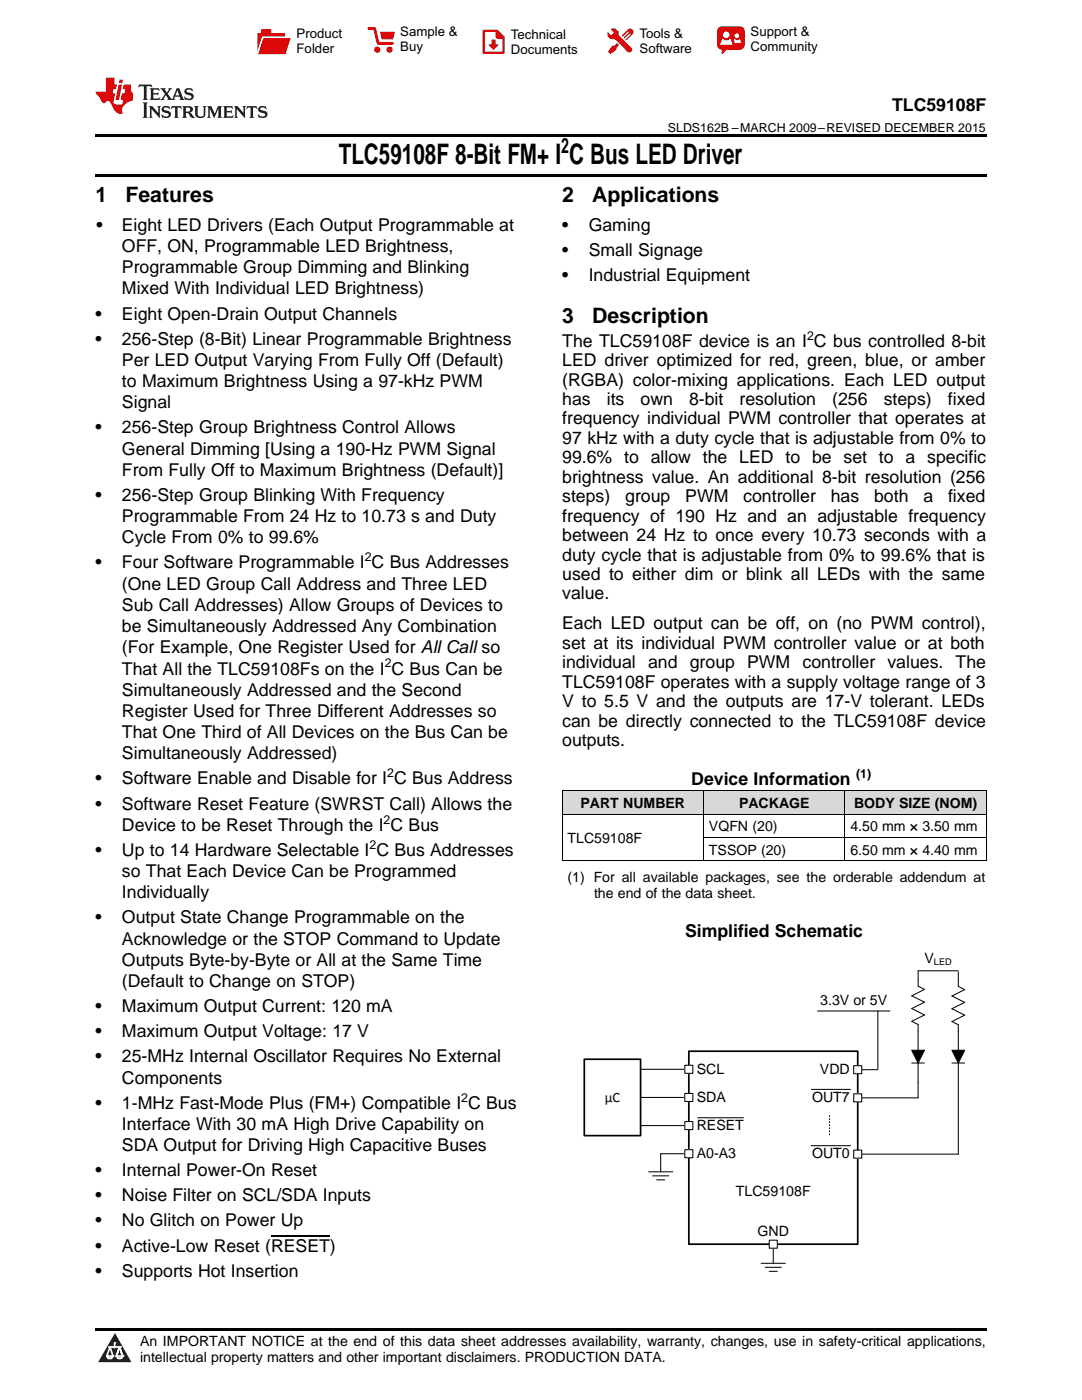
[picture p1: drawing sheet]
<svg xmlns="http://www.w3.org/2000/svg" width="216mm" height="279mm" viewBox="0 0 216 279" stroke-linecap="round" stroke-linejoin="round" font-family="sans-serif">
<defs><g id="words">
<text font-size="5.6" x="67.6" y="32.8">TLC59108F 8-Bit FM+ I C Bus LED Driver</text>
<g font-size="4.2">
<text x="112" y="30.6">2</text>
<text x="19" y="40.4">1</text>
<text x="25" y="40.4">Features</text>
<text x="112.2" y="40.4">2</text>
<text x="118.2" y="40.4">Applications</text>
<text x="112.2" y="64.5">3</text>
<text x="118.2" y="64.5">Description</text>
</g>
<g font-size="3.5">
<text x="178" y="22.2">TLC59108F</text>
<text x="19.2" y="46.1">•</text>
<text x="24.3" y="46.1">Eight LED Drivers (Each Output Programmable at</text>
<text x="112.2" y="46.1">•</text>
<text x="117.5" y="46.1">Gaming</text>
<text x="24.3" y="50.3">OFF, ON, Programmable LED Brightness,</text>
<text x="112.2" y="51.1">•</text>
<text x="117.5" y="51.1">Small Signage</text>
<text x="24.3" y="54.5">Programmable Group Dimming and Blinking</text>
<text x="24.3" y="58.8">Mixed With Individual LED Brightness)</text>
<text x="112.2" y="56.1">•</text>
<text x="117.5" y="56.1">Industrial Equipment</text>
<text x="19" y="63.8">•</text>
<text x="24.3" y="63.8">Eight Open-Drain Output Channels</text>
<text x="19" y="68.8">•</text>
<text x="24.3" y="68.8">256-Step (8-Bit) Linear Programmable Brightness</text>
<text x="112.2" y="69.2">The TLC59108F device is an I C bus controlled 8-bit</text>
<text x="24.3" y="73">Per LED Output Varying From Fully Off (Default)</text>
<text x="24.3" y="77.3">to Maximum Brightness Using a 97-kHz PWM</text>
<text x="112.2" y="73.1">LED driver optimized for red, green, blue, or amber</text>
<text x="112.2" y="76.9">(RGBA) color-mixing applications. Each LED output</text>
<text x="24.3" y="81.5">Signal</text>
<text x="112.2" y="80.8">has</text>
<text x="121.1" y="80.8">its</text>
<text x="127.8" y="80.8">own</text>
<text x="137.5" y="80.8">8-bit</text>
<text x="147.6" y="80.8">resolution</text>
<text x="166.1" y="80.8">(256</text>
<text x="176.3" y="80.8">steps)</text>
<text x="189.1" y="80.8">fixed</text>
<text x="19" y="86.5">•</text>
<text x="24.3" y="86.5">256-Step Group Brightness Control Allows</text>
<text x="112.2" y="84.7">frequency individual PWM controller that operates at</text>
<text x="112.2" y="88.6">97 kHz with a duty cycle that is adjustable from 0% to</text>
<text x="24.3" y="90.7">General Dimming [Using a 190-Hz PWM Signal</text>
<text x="24.3" y="95">From Fully Off to Maximum Brightness (Default)]</text>
<text x="112.2" y="92.5">99.6% to allow the LED to be set to a specific</text>
<text x="19" y="100">•</text>
<text x="24.3" y="100">256-Step Group Blinking With Frequency</text>
<text x="112.2" y="96.3">brightness value. An additional 8-bit resolution (256</text>
<text x="112.2" y="100.2">steps)</text>
<text x="124.7" y="100.2">group</text>
<text x="136.7" y="100.2">PWM</text>
<text x="148.3" y="100.2">controller</text>
<text x="165.8" y="100.2">has</text>
<text x="174.4" y="100.2">both</text>
<text x="184.3" y="100.2">a</text>
<text x="189.2" y="100.2">fixed</text>
<text x="24.3" y="104.2">Programmable From 24 Hz to 10.73 s and Duty</text>
<text x="112.2" y="104.1">frequency of 190 Hz and an adjustable frequency</text>
<text x="112.2" y="108">between 24 Hz to once every 10.73 seconds with a</text>
<text x="19" y="113.5">•</text>
<text x="24.3" y="108.4">Cycle From 0% to 99.6%</text>
<text x="24.3" y="113.5">Four Software Programmable I C Bus Addresses</text>
<text x="112.2" y="111.9">duty cycle that is adjustable from 0% to 99.6% that is</text>
<text x="24.3" y="117.7">(One LED Group Call Address and Three LED</text>
<text x="112.2" y="115.7">used to either dim or blink all LEDs with the same</text>
<text x="112.2" y="119.6">value.</text>
<text x="24.3" y="121.9">Sub Call Addresses) Allow Groups of Devices to</text>
<text x="112.2" y="125.6">Each LED output can be off, on (no PWM control),</text>
<text x="24.3" y="126.2">be Simultaneously Addressed Any Combination</text>
<text x="24.3" y="130.4">(For Example, One Register Used for All Call so</text>
<text x="112.2" y="129.5">set at its individual PWM controller value or at both</text>
<text x="24.3" y="134.6">That All the TLC59108Fs on the I C Bus Can be</text>
<text x="112.2" y="133.3">individual and group PWM controller values. The</text>
<text x="112.2" y="137.2">TLC59108F operates with a supply voltage range of 3</text>
<text x="24.3" y="138.9">Simultaneously Addressed and the Second</text>
<text x="24.3" y="143.1">Register Used for Three Different Addresses so</text>
<text x="112.2" y="141.1">V to 5.5 V and the outputs are 17-V tolerant. LEDs</text>
<text x="24.3" y="147.3">That One Third of All Devices on the Bus Can be</text>
<text x="112.2" y="145">can be directly connected to the TLC59108F device</text>
<text x="112.2" y="148.9">outputs.</text>
<text x="24.3" y="151.6">Simultaneously Addressed)</text>
<text x="19" y="156.6">•</text>
<text x="19" y="161.6">•</text>
<text x="24.3" y="156.6">Software Enable and Disable for I C Bus Address</text>
<text x="24.3" y="161.6">Software Reset Feature (SWRST Call) Allows the</text>
<text x="137.9" y="156.6">Device Information</text>
<text x="24.3" y="165.8">Device to be Reset Through the I C Bus</text>
<text x="19" y="170.8">•</text>
<text x="24.3" y="170.8">Up to 14 Hardware Selectable I C Bus Addresses</text>
<text x="24.3" y="175">so That Each Device Can be Programmed</text>
<text x="24.3" y="179.3">Individually</text>
<text x="19" y="184.3">•</text>
<text x="24.3" y="184.3">Output State Change Programmable on the</text>
<text x="24.3" y="188.5">Acknowledge or the STOP Command to Update</text>
<text x="136.7" y="187">Simplified Schematic</text>
<text x="24.3" y="192.8">Outputs Byte-by-Byte or All at the Same Time</text>
<text x="24.3" y="197">(Default to Change on STOP)</text>
<text x="19" y="202">•</text>
<text x="24.3" y="202">Maximum Output Current: 120 mA</text>
<text x="19" y="207">•</text>
<text x="24.3" y="207">Maximum Output Voltage: 17 V</text>
<text x="19" y="212">•</text>
<text x="24.3" y="212">25-MHz Internal Oscillator Requires No External</text>
<text x="19" y="221.3">•</text>
<text x="24.3" y="216.3">Components</text>
<text x="24.3" y="221.3">1-MHz Fast-Mode Plus (FM+) Compatible I C Bus</text>
<text x="24.3" y="225.5">Interface With 30 mA High Drive Capability on</text>
<text x="24.3" y="229.7">SDA Output for Driving High Capacitive Buses</text>
<text x="19" y="234.7">•</text>
<text x="19" y="239.7">•</text>
<text x="24.3" y="234.7">Internal Power-On Reset</text>
<text x="24.3" y="239.7">Noise Filter on SCL/SDA Inputs</text>
<text x="19" y="244.8">•</text>
<text x="24.3" y="244.8">No Glitch on Power Up</text>
<text x="19" y="249.8">•</text>
<text x="24.3" y="249.8">Active-Low Reset (RESET)</text>
<text x="19" y="254.8">•</text>
<text x="24.3" y="254.8">Supports Hot Insertion</text>
</g>
<g font-size="2.8">
<text x="115.8" y="161.3">PART NUMBER</text>
<text x="147.5" y="161.3">PACKAGE</text>
<text x="170.4" y="161.3">BODY SIZE (NOM)</text>
<text x="141.5" y="165.9">VQFN (20)</text>
<text x="169.7" y="165.9">4.50 mm × 3.50 mm</text>
<text x="113.2" y="168.2">TLC59108F</text>
<text x="141.5" y="170.6">TSSOP (20)</text>
<text x="169.7" y="170.6">6.50 mm × 4.40 mm</text>
<text x="113.2" y="176.1">(1) For all available packages, see the orderable addendum at</text>
<text x="118.5" y="179.2">the end of the data sheet.</text>
<text x="184.5" y="192.2">V</text>
<text x="163.7" y="200.6">3.3V or 5V</text>
<text x="139" y="214.3">SCL</text>
<text x="163.6" y="214.3">VDD</text>
<text x="120.7" y="219.9">µC</text>
<text x="139" y="219.9">SDA</text>
<text x="162" y="219.9">OUT7</text>
<text x="139" y="225.5">RESET</text>
<text x="139" y="231.1">A0-A3</text>
<text x="162" y="231.1">OUT0</text>
<text x="146.8" y="238.7">TLC59108F</text>
<text x="151.2" y="246.7">GND</text>
<text x="27.9" y="268.6">An IMPORTANT NOTICE at the end of this data sheet addresses availability, warranty, changes, use in safety-critical applications,</text>
<text x="27.9" y="271.8">intellectual property matters and other important disclaimers. PRODUCTION DATA.</text>
</g>
<g font-size="2.6">
<text x="59.2" y="7.6">Product</text>
<text x="59.2" y="10.6">Folder</text>
<text x="79.9" y="7.3">Sample &amp;</text>
<text x="79.9" y="10.2">Buy</text>
<text x="101.9" y="7.8">Technical</text>
<text x="101.9" y="10.8">Documents</text>
<text x="127.6" y="7.6">Tools &amp;</text>
<text x="127.6" y="10.6">Software</text>
<text x="149.8" y="7.2">Support &amp;</text>
<text x="149.8" y="10.2">Community</text>
</g>
<g font-size="2.5">
<text x="133.3" y="26.3">SLDS162B –MARCH 2009–REVISED DECEMBER 2015</text>
<text x="161" y="67.8">2</text>
<text x="72.8" y="112">2</text>
<text x="76.8" y="133.2">2</text>
<text x="77.3" y="155.2">2</text>
<text x="170.8" y="155.2">(1)</text>
<text x="76.6" y="164.4">2</text>
<text x="73.7" y="169.4">2</text>
<text x="92" y="219.9">2</text>
</g>
<text font-size="1.8" x="186.4" y="192.6">LED</text>
</g></defs>
<g fill="#d8d8d8">
<path d="M112.2 157.9h28.2v4.6h-28.2z"/>
<path d="M140.4 157.9h28.2v4.6h-28.2z"/>
<path d="M168.6 157.9h28.2v4.6h-28.2z"/>
</g>
<path d="M22.9 266l3.3 5.9h-6.6z" fill="#231f20"/>
<path d="M21.3 270.6h1.2l-.3 .5h-.3a.53 .53 0 0 1-.6-.5z" fill-rule="evenodd" fill="#fff"/>
<path d="M21.3 270.6h1.2l-.3 .5h-.3a.53 .53 0 0 1-.6-.5z" fill="none" stroke="#231f20" stroke-width=".33"/>
<path d="M21.3 270.6l1.2 .1-.3 .4h-.5z" fill="none" stroke="#fff" stroke-width=".33"/>
<path d="M22.9 268.9h.1" fill="none" stroke="#fff" stroke-width=".33"/>
<path d="M22.9 268v.9z" fill="#fff"/>
<path d="M22.9 268v.9z" fill="none" stroke="#fff" stroke-width=".33"/>
<circle cx="22.9" cy="268" r=".16" fill="#fff"/>
<path d="M21.8 268.8h.1" fill="none" stroke="#fff" stroke-width=".33"/>
<path d="M21.8 268.8h2.2z" fill="#fff"/>
<path d="M21.8 268.8h2.2z" fill="none" stroke="#fff" stroke-width=".33"/>
<circle cx="24" cy="268.8" r=".16" fill="#fff"/>
<path d="M23.2 270.6h.1" fill="none" stroke="#fff" stroke-width=".33"/>
<path d="M23.8 268.8l-.6 1.8z" fill="#fff"/>
<path d="M23.8 268.8l-.6 1.8z" fill="none" stroke="#fff" stroke-width=".33"/>
<path d="M23.8 268.8l.7 1.8z" fill="#fff"/>
<path d="M23.8 268.8l.7 1.8z" fill="none" stroke="#fff" stroke-width=".33"/>
<path d="M24.4 270.6h.1" fill="none" stroke="#fff" stroke-width=".33"/>
<circle cx="21.3" cy="270.6" r=".16" fill="#fff"/>
<path d="M22 268.8l-.7 1.8z" fill="#fff"/>
<path d="M22 268.8l-.7 1.8z" fill="none" stroke="#fff" stroke-width=".33"/>
<path d="M22 268.8l.5 1.8z" fill="#fff"/>
<path d="M22 268.8l.5 1.8z" fill="none" stroke="#fff" stroke-width=".33"/>
<circle cx="22.5" cy="270.6" r=".16" fill="#fff"/>
<path d="M23.3 270.6h1.2a.63 .63 0 0 1-.6 .5 .63 .63 0 0 1-.6-.5z" fill-rule="evenodd" fill="#fff"/>
<path d="M23.3 270.6h1.2a.63 .63 0 0 1-.6 .5 .63 .63 0 0 1-.6-.5z" fill="none" stroke="#231f20" stroke-width=".33"/>
<path d="M23.3 270.6h1.2l-.4 .5h-.5z" fill="none" stroke="#fff" stroke-width=".33"/>
<path d="M23.2 270.6h.1" fill="none" stroke="#fff" stroke-width=".33"/>
<circle cx="24.5" cy="270.6" r=".16" fill="#fff"/>
<path d="M19 265.1h177.8v.5h-177.8z" fill="#000"/>
<path d="M116.6 211.4h11.2v15.2h-11.2zM137.4 209.8h33.7v38.5h-33.7z" fill="none" stroke="#000" stroke-width=".34"/>
<path d="M165.5 222.6v4" fill="none" stroke="#000" stroke-width=".2" stroke-dasharray=".2 .4"/>
<g fill="none" stroke="#000" stroke-width=".2">
<path d="M183.2 193.7h8M183.2 193.7v3.1l1.3 .7-2.6 1.2 2.6 1.3-2.6 1.3 2.6 1.3-2.6 1.2 1.3 .7v1.2M191.2 194v2.9l1.3 .6-2.6 1.3 2.6 1.2-2.6 1.3 2.6 1.3-2.6 1.3 1.3 .6v5.1M127.8 213.4h9.6M127.8 219h9.6M161.9 217.4h7.8M163.1 201.8h14.5M171.2 213.5h4M175.2 201.8v11.5M181.9 209.6h2.6l-1.3 2.5zM181.9 212.1h2.6M183.2 205.8v3.8"/>
<path d="M183.2 212.1v7h-12M189.9 209.6h2.6l-1.3 2.5zM189.9 212.1h2.6M191.2 212.1v18.2h-20M127.8 224.6h9.6M129.4 233.9h4.8M130.2 234.7h3.2M131 235.5h1.6M137.4 230.3h-5.6v3.6M139.2 223.1h9.2M161.8 228.6h7.9M151.9 252.1h4.8"/>
<path d="M152.7 252.9h3.2M153.5 253.7h1.6M154.3 248.5v3.6"/>
</g>
<path d="M181.9 209.6h2.6l-1.3 2.5zM189.9 209.6h2.6l-1.3 2.5z" fill="#000"/>
<path d="M136.6 212.6h1.7v1.6h-1.7z" fill-rule="evenodd" fill="#fff"/>
<path d="M136.6 212.6h1.7v1.6h-1.7z" fill="none" stroke="#000" stroke-width=".2"/>
<path d="M136.6 218.2h1.7v1.6h-1.7z" fill-rule="evenodd" fill="#fff"/>
<path d="M136.6 218.2h1.7v1.6h-1.7z" fill="none" stroke="#000" stroke-width=".2"/>
<path d="M136.6 223.8h1.7v1.6h-1.7z" fill-rule="evenodd" fill="#fff"/>
<path d="M136.6 223.8h1.7v1.6h-1.7z" fill="none" stroke="#000" stroke-width=".2"/>
<path d="M136.6 229.4h1.7v1.7h-1.7z" fill-rule="evenodd" fill="#fff"/>
<path d="M136.6 229.4h1.7v1.7h-1.7z" fill="none" stroke="#000" stroke-width=".2"/>
<path d="M170.3 229.5h1.7v1.6h-1.7z" fill-rule="evenodd" fill="#fff"/>
<path d="M170.3 229.5h1.7v1.6h-1.7z" fill="none" stroke="#000" stroke-width=".2"/>
<path d="M170.3 218.3h1.7v1.6h-1.7z" fill-rule="evenodd" fill="#fff"/>
<path d="M170.3 218.3h1.7v1.6h-1.7z" fill="none" stroke="#000" stroke-width=".2"/>
<path d="M170.3 212.7h1.7v1.6h-1.7z" fill-rule="evenodd" fill="#fff"/>
<path d="M170.3 212.7h1.7v1.6h-1.7z" fill="none" stroke="#000" stroke-width=".2"/>
<path d="M153.5 247.5h1.6v1.6h-1.6z" fill-rule="evenodd" fill="#fff"/>
<path d="M112.2 157.8h84.6M112.2 157.8v14M140.4 157.8v14M168.6 157.8v14M196.8 157.8v14M112.2 171.8h84.6M112.2 162.5h84.6M140.4 167.1h56.4M153.5 247.5h1.6v1.6h-1.6z" fill="none" stroke="#000" stroke-width=".2"/>
<path d="M19 34.8h177.8v.5h-177.8zM19 26.8h177.8v.6h-177.8zM112.2 171.8h.1zM168.5 171.8h.1zM196.7 171.8h.1z" fill="#000"/>
<path d="M27.7 16.9l-.1 .6 .6-.3h.5v.2v2.2l-.2 .4h1l-.2-.4v-2.2v-.2h.5l.6 .3-.2-.6zM29.9 17.6l.2 .4v1.6l-.2 .4h1.9l.1-.6a1.09 1.09 0 0 1-1.3 .1v-.6h.6l.4 .2v-.7l-.2 .2h-.8v-.6l.2-.1a1.01 1.01 0 0 1 1 .3l-.1-.6zM32 17.6l.9 1.2-1 1.2h.9l-.2-.3 .5-.7 .5 .7-.3 .3h1.7l-.2-.3 .1-.4h1l.1 .4-.2 .3h1l-.3-.4-.7-2h-.5l-1 2.2-.8-1.1 .9-1.1h-.9l.2 .2-.4 .7-.4-.7 .2-.2zM35.4 18l.4 1h-.8zM37 17.7a.66 .66 0 0 0-.2 .8 .66 .66 0 0 0 .6 .4l.7 .2 .1 .2a.8 .8 0 0 1-.7 .4 .8 .8 0 0 1-.7-.5l.1 .8 .2-.2a.94 .94 0 0 0 1.1 .1 .94 .94 0 0 0 .4-.9 1.48 1.48 0 0 0-1.3-.6v-.4a1.1 1.1 0 0 1 1.2 .2l-.2-.6-.2 .1-.5-.1zM28.5 20.4l.2 .4v2.3l-.2 .4h1l-.2-.4v-2.3l.2-.4zM29.7 21.2l.2 .4v1.5l-.2 .4h.8l-.3-.4 .1-1.3 1.6 1.8v-2l.2-.4h-.7l.2 .2v1.1l-1.2-1.3zM32.5 21.3a.66 .66 0 0 0-.2 .8 .66 .66 0 0 0 .6 .4l.6 .2 .2 .2a.8 .8 0 0 1-.8 .4 .8 .8 0 0 1-.7-.5l.2 .7 .2-.1a.94 .94 0 0 0 1 .1 .94 .94 0 0 0 .5-1 1.47 1.47 0 0 0-1.3-.6l-.1-.3a1.1 1.1 0 0 1 1.3 .2l-.2-.6-.2 .1-.5-.2zM34.3 21.2l-.2 .6a.64 .64 0 0 1 .8-.3v1.6l-.2 .4h1l-.3-.4 .1-1.6a.66 .66 0 0 1 .8 .3l-.2-.6zM36.3 21.2l.3 .4v1.5l-.3 .4h1l-.2-.2v-.7h.5l.1 .1a.8 .8 0 0 0 1.2 .7l-1-1a.62 .62 0 0 0 .6-.5 .62 .62 0 0 0-.6-.7zM37.1 21.5h.1a.48 .48 0 0 1 .6 0 .48 .48 0 0 1 .1 .6l-.2 .1-.6 .1zM38.7 21.2l.2 .2a2.29 2.29 0 0 0 .4 2 1.05 1.05 0 0 0 1.7-.7v-1.3l.2-.2h-.8l.2 .4v1.1a.61 .61 0 0 1-.6 .6 .61 .61 0 0 1-.6-.6v-1.1l.3-.4zM41.3 21.2l.3 .4v1.5l-.3 .4h.8l-.2-.4v-1.4l.8 1.9 .9-1.9v1.4l-.2 .4h.9l-.2-.4v-1.5l.2-.4h-.8l-.7 1.5-.6-1.5zM44.5 21.2l.2 .4v1.5l-.2 .4h1.9l.2-.6a1.1 1.1 0 0 1-1.4 .2v-.7h.6l.4 .2v-.6l-.2 .1-.8 .1v-.6l.2-.1a1.02 1.02 0 0 1 1.1 .2l-.2-.5zM46.7 21.2l.2 .4v1.5l-.2 .4h.8l-.3-.4 .1-1.3 1.6 1.8v-2l.2-.4h-.7l.2 .2v1.1l-1.2-1.3zM49.3 21.2l-.1 .6a.64 .64 0 0 1 .8-.3v1.6l-.3 .4h1l-.2-.4v-1.6a.66 .66 0 0 1 .8 .3l-.1-.6zM51.7 21.3a.66 .66 0 0 0-.2 .7 .66 .66 0 0 0 .7 .5l.6 .2 .1 .2a.8 .8 0 0 1-.7 .4 .8 .8 0 0 1-.7-.5l.1 .7 .2-.1a.94 .94 0 0 0 1.1 .1 .94 .94 0 0 0 .4-1 1.48 1.48 0 0 0-1.2-.6l-.1-.3a1.1 1.1 0 0 1 1.2 .2l-.2-.6-.1 .1-.6-.2z" fill="#231f20"/>
<path d="M21.1 15.5v2.8h-2v.4l.9 .9a.96 .96 0 0 0 1 1 .59 .59 0 0 1 .5-.4 .59 .59 0 0 1 .5 .3l.4 .8a1.61 1.61 0 0 0 2.1 1.3 1.63 1.63 0 0 1 1.1-2.2l.9-.3v-1.5a1.6 1.6 0 0 1-.4-1.7h-1.4l-.2 .9h.5l-.2 .8h-.5l-.2 1v.3h.5l-.2 .9h-.7a.74 .74 0 0 1-1-.6l.3-1.6h-.5l.2-.8h.5l.1-.9h-.4v-1.4zM23.7 16.9l-.7 3h.8l.6-3zM23.8 15.9l-.1 .7h.7l.2-.7z" fill="#ee1d23"/>
<g fill="#d60000">
<path d="M52.1 5.8h2v.8h2.8v4.2h-5.5v-4.2h.7z" fill-rule="evenodd"/>
<path d="M52.4 7.5h5.6l-1 3.3h-5.6z" fill-rule="evenodd"/>
</g>
<path d="M52.4 7.4h5.7l-.1 .1h-5.5l-1.1 3.3z" fill-rule="evenodd" fill="#fff"/>
<path d="M52.4 7.4h5.7l-.1 .1h-5.5l-1.1 3.3z" fill="none" stroke="#fff" stroke-width=".2"/>
<path d="M73.6 5.7h1.1l.7 2.9h2.9" fill="none" stroke="#d60000" stroke-width=".55"/>
<g fill="#d60000">
<path d="M75.8 6.3h3l-.4 1.6h-2.2z" fill-rule="evenodd"/>
<circle cx="75.3" cy="9.9" r=".62"/>
<circle cx="77.7" cy="9.9" r=".62"/>
</g>
<path d="M96.5 6.2h2.7l1.3 1.2v3.1h-4z" fill="none" stroke="#d60000" stroke-width=".44"/>
<g fill="#d60000">
<path d="M98.1 7.9h.8v1h.5l-.9 1.1-1-1v-.1h.6z" fill-rule="evenodd"/>
<path d="M98.9 6.2h.3l1.3 1.2v.4h-1.3l-.3-.4z" fill-rule="evenodd"/>
<path d="M121.9 5.7h.8l.7 .6 .1 .7 2.5 2.5-.8 .8-2.3-2.3-1.1-.2-.6-.6v-.8l.7 .6 .5-.4v-.2l-.5-.5z" fill-rule="evenodd"/>
<path d="M122.2 9.1h.4l.5-.5 .4 .4-.5 .5v.4l-1.2 .9-.5-.5z" fill-rule="evenodd"/>
<path d="M125.3 5.9a.67 .67 0 0 1 .9 0 .67 .67 0 0 1 0 .9z" fill-rule="evenodd"/>
<path d="M125.3 5.9l.9 .9-1.2 1.2h-.2v-.2l1-.9v-.2h-.2l-.9 1h-.2v-.2l.9-1 .1-.2h-.3l-.9 1h-.2v-.2z" fill-rule="evenodd"/>
<circle cx="125.6" cy="9.9" r=".54"/>
</g>
<path d="M123.3 6.3v.7" fill="none" stroke="#d60000" stroke-width=".2"/>
<g fill="#d60000">
<path d="M143.4 5.5l.6-.2h3.6a.95 .95 0 0 1 1 .9v2.8a.95 .95 0 0 1-1 .9h-3.6a.95 .95 0 0 1-.9-.9v-2.8z" fill-rule="evenodd"/>
<path d="M144 9.9h.9l-.7 .9h-.2z" fill-rule="evenodd"/>
</g>
<g fill="#fff">
<path d="M146.6 8.6h1.3z"/>
<path d="M144.1 7.8h.3l.1 .2h.8l.2-.2h.3l.4 1.1h-2.5z" fill-rule="evenodd"/>
<path d="M146.4 7.8h.3l.1 .2h.5l.2-.2h.2l.2 .8h-1.3z" fill-rule="evenodd"/>
<circle cx="144.9" cy="6.9" r=".65"/>
<circle cx="147" cy="7.1" r=".48"/>
</g>
<path d="M54.1 246.6h11.7" fill="none" stroke="#000" stroke-width=".25"/>
<use href="#words"/>
</svg>
